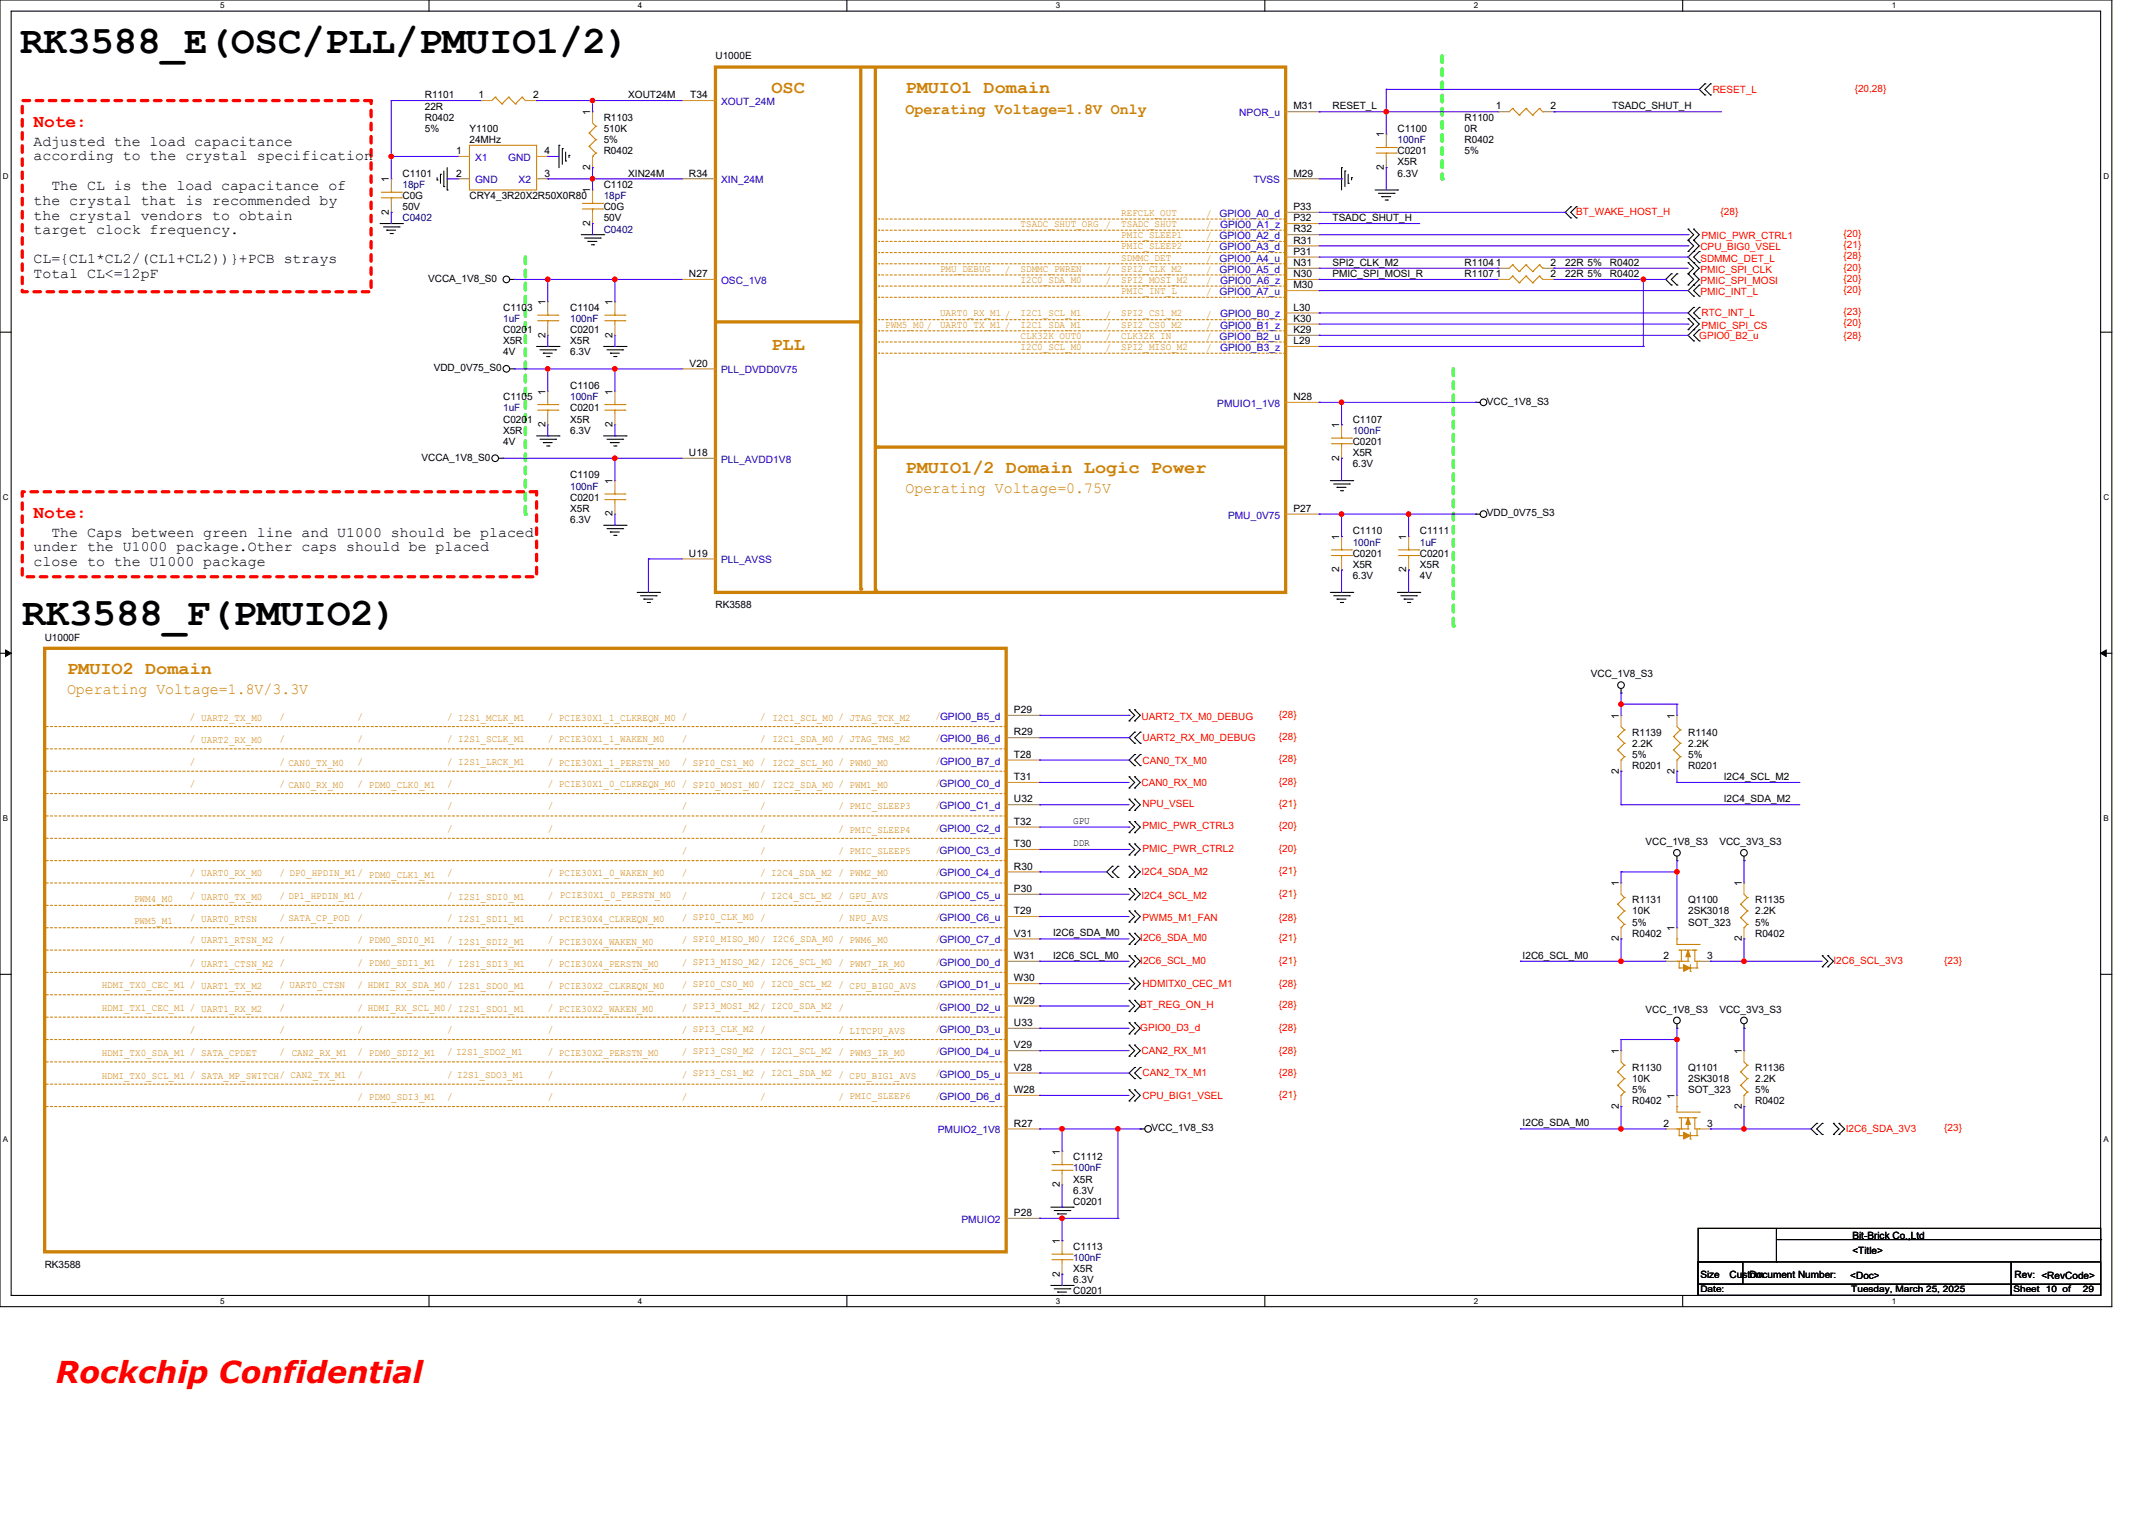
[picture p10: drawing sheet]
<svg xmlns="http://www.w3.org/2000/svg" width="297mm" height="210mm" viewBox="0 0 297 210" stroke-linecap="round" stroke-linejoin="round" font-family="sans-serif">
<defs><g id="words">
<g font-size="5.4">
<text x="2.8" y="7.3">RK3588_E(OSC/PLL/PMUIO1/2)</text>
<text x="3.1" y="86.6">RK3588_F(PMUIO2)</text>
</g>
<text font-size="4.2" fill="#f00" x="7.7" y="191.7">Rockchip Confidential</text>
<g font-size="2.5" fill="#f00">
<text x="4.6" y="17.6">Note:</text>
<text x="4.6" y="71.8">Note:</text>
</g>
<g font-size="2.5" fill="#cc8006">
<text x="106.9" y="12.9">OSC</text>
<text x="125.5" y="12.9">PMUIO1 Domain</text>
<text x="106.9" y="48.6">PLL</text>
<text x="125.5" y="65.6">PMUIO1/2 Domain Logic Power</text>
<text x="9.3" y="93.5">PMUIO2 Domain</text>
</g>
<g font-size="2.2" fill="#cc8006">
<text x="125.5" y="15.7">Operating Voltage=1.8V Only</text>
<text x="125.5" y="68.3">Operating Voltage=0.75V</text>
<text x="9.3" y="96.2">Operating Voltage=1.8V/3.3V</text>
</g>
<g font-size="2">
<text x="4.6" y="20.2">Adjusted the load capacitance</text>
<text x="4.6" y="22.2">according to the crystal specification</text>
<text x="4.6" y="28.4">the crystal that is recommended by</text>
<text x="7.1" y="26.4">The CL is the load capacitance of</text>
<text x="4.6" y="30.4">the crystal vendors to obtain</text>
<text x="4.6" y="32.4">target clock frequency.</text>
<text x="4.6" y="36.5">CL={CL1*CL2/(CL1+CL2))}+PCB strays</text>
<text x="4.6" y="38.5">Total CL&lt;=12pF</text>
<text x="4.6" y="76.4">under the U1000 package.Other caps should be placed</text>
<text x="7.1" y="74.4">The Caps between green line and U1000 should be placed</text>
<text x="4.6" y="78.5">close to the U1000 package</text>
</g>
<g font-size="1.4">
<text x="99.2" y="8.2">U1000E</text>
<text x="58.9" y="13.6">R1101</text>
<text x="58.9" y="15.2">22R</text>
<text x="58.9" y="16.7">R0402</text>
<text x="66.3" y="13.6">1</text>
<text x="73.9" y="13.6">2</text>
<text x="81.8" y="16" transform="rotate(-90 81.8 16)">1</text>
<text x="83.7" y="16.7">R1103</text>
<text x="87.1" y="13.6">XOUT24M</text>
<text x="95.6" y="13.6">T34</text>
<text x="179.3" y="15.2">M31</text>
<text x="184.7" y="15.1">RESET_L</text>
<text x="203" y="16.7">R1100</text>
<text x="207.3" y="15.2">1</text>
<text x="214.9" y="15.2">2</text>
<text x="223.4" y="15.1">TSADC_SHUT_H</text>
<text x="58.9" y="18.3">5%</text>
<text x="63.2" y="21.4">1</text>
<text x="65.1" y="18.3">Y1100</text>
<text x="65.1" y="19.8">24MHz</text>
<text x="75.4" y="21.4">4</text>
<text x="81.8" y="23.5" transform="rotate(-90 81.8 23.5)">2</text>
<text x="83.7" y="18.3">510K</text>
<text x="83.7" y="21.4">R0402</text>
<text x="83.7" y="19.8">5%</text>
<text x="191.8" y="23.5" transform="rotate(-90 191.8 23.5)">2</text>
<text x="191.8" y="19.1" transform="rotate(-90 191.8 19.1)">1</text>
<text x="193.7" y="18.3">C1100</text>
<text x="193.7" y="21.4">C0201</text>
<text x="193.7" y="22.9">X5R</text>
<text x="203" y="18.3">0R</text>
<text x="203" y="19.8">R0402</text>
<text x="203" y="21.4">5%</text>
<text x="53.9" y="29.7" transform="rotate(-90 53.9 29.7)">2</text>
<text x="53.9" y="25.2" transform="rotate(-90 53.9 25.2)">1</text>
<text x="55.8" y="24.5">C1101</text>
<text x="55.8" y="27.6">C0G</text>
<text x="55.8" y="29.1">50V</text>
<text x="63.2" y="24.5">2</text>
<text x="65.1" y="27.6">CRY4_3R20X2R50X0R80</text>
<text x="75.4" y="24.5">3</text>
<text x="81.8" y="26.8" transform="rotate(-90 81.8 26.8)">1</text>
<text x="83.7" y="26">C1102</text>
<text x="83.7" y="29.1">C0G</text>
<text x="87.1" y="24.5">XIN24M</text>
<text x="95.5" y="24.5">R34</text>
<text x="179.3" y="29.1">P33</text>
<text x="179.3" y="24.5">M29</text>
<text x="193.7" y="24.5">6.3V</text>
<text x="81.8" y="31.3" transform="rotate(-90 81.8 31.3)">2</text>
<text x="83.7" y="30.7">50V</text>
<text x="179.3" y="35.3">P31</text>
<text x="179.3" y="30.7">P32</text>
<text x="179.3" y="33.8">R31</text>
<text x="179.3" y="32.2">R32</text>
<text x="184.7" y="30.6">TSADC_SHUT_H</text>
<text x="59.3" y="39.1">VCCA_1V8_S0</text>
<text x="95.5" y="38.4">N27</text>
<text x="179.3" y="40">M30</text>
<text x="179.3" y="38.4">N30</text>
<text x="179.3" y="36.9">N31</text>
<text x="184.7" y="36.8">SPI2_CLK_M2</text>
<text x="184.7" y="38.4">PMIC_SPI_MOSI_R</text>
<text x="203" y="38.4">R1107</text>
<text x="203" y="36.9">R1104</text>
<text x="207.3" y="38.4">1</text>
<text x="207.3" y="36.9">1</text>
<text x="214.9" y="38.4">2</text>
<text x="214.9" y="36.9">2</text>
<text x="216.9" y="38.4">22R 5%</text>
<text x="216.9" y="36.9">22R 5%</text>
<text x="223.1" y="38.4">R0402</text>
<text x="223.1" y="36.9">R0402</text>
<text x="69.7" y="43.1">C1103</text>
<text x="69.7" y="46.2">C0201</text>
<text x="69.7" y="47.7">X5R</text>
<text x="75.6" y="46.8" transform="rotate(-90 75.6 46.8)">2</text>
<text x="75.6" y="42.3" transform="rotate(-90 75.6 42.3)">1</text>
<text x="79" y="43.1">C1104</text>
<text x="79" y="46.2">C0201</text>
<text x="79" y="47.7">X5R</text>
<text x="84.9" y="46.8" transform="rotate(-90 84.9 46.8)">2</text>
<text x="84.9" y="42.3" transform="rotate(-90 84.9 42.3)">1</text>
<text x="179.3" y="46.2">K29</text>
<text x="179.3" y="44.6">K30</text>
<text x="179.3" y="47.7">L29</text>
<text x="179.3" y="43.1">L30</text>
<text x="60.1" y="51.4">VDD_0V75_S0</text>
<text x="69.7" y="49.3">4V</text>
<text x="79" y="49.3">6.3V</text>
<text x="79" y="53.9">C1106</text>
<text x="95.6" y="50.8">V20</text>
<text x="69.7" y="55.5">C1105</text>
<text x="69.7" y="58.6">C0201</text>
<text x="75.6" y="59.2" transform="rotate(-90 75.6 59.2)">2</text>
<text x="75.6" y="54.7" transform="rotate(-90 75.6 54.7)">1</text>
<text x="79" y="57">C0201</text>
<text x="79" y="58.6">X5R</text>
<text x="84.9" y="59.2" transform="rotate(-90 84.9 59.2)">2</text>
<text x="84.9" y="54.7" transform="rotate(-90 84.9 54.7)">1</text>
<text x="179.3" y="55.5">N28</text>
<text x="185.6" y="59.3" transform="rotate(-90 185.6 59.3)">1</text>
<text x="187.5" y="58.6">C1107</text>
<text x="206.1" y="56.1">VCC_1V8_S3</text>
<text x="58.4" y="63.8">VCCA_1V8_S0</text>
<text x="69.7" y="60.1">X5R</text>
<text x="69.7" y="61.7">4V</text>
<text x="79" y="60.1">6.3V</text>
<text x="95.5" y="63.2">U18</text>
<text x="185.6" y="63.8" transform="rotate(-90 185.6 63.8)">2</text>
<text x="187.5" y="61.7">C0201</text>
<text x="187.5" y="63.2">X5R</text>
<text x="187.5" y="64.8">6.3V</text>
<text x="79" y="66.3">C1109</text>
<text x="79" y="69.4">C0201</text>
<text x="79" y="71">X5R</text>
<text x="84.9" y="71.6" transform="rotate(-90 84.9 71.6)">2</text>
<text x="84.9" y="67.1" transform="rotate(-90 84.9 67.1)">1</text>
<text x="179.3" y="71">P27</text>
<text x="206.1" y="71.6">VDD_0V75_S3</text>
<text x="79" y="72.5">6.3V</text>
<text x="95.5" y="77.2">U19</text>
<text x="185.6" y="74.8" transform="rotate(-90 185.6 74.8)">1</text>
<text x="187.5" y="74.1">C1110</text>
<text x="187.5" y="77.2">C0201</text>
<text x="194.9" y="74.8" transform="rotate(-90 194.9 74.8)">1</text>
<text x="196.8" y="74.1">C1111</text>
<text x="196.8" y="77.2">C0201</text>
<text x="185.6" y="79.3" transform="rotate(-90 185.6 79.3)">2</text>
<text x="187.5" y="78.7">X5R</text>
<text x="187.5" y="80.3">6.3V</text>
<text x="194.9" y="79.3" transform="rotate(-90 194.9 79.3)">2</text>
<text x="196.8" y="78.7">X5R</text>
<text x="196.8" y="80.3">4V</text>
<text x="6.2" y="88.8">U1000F</text>
<text x="99.2" y="84.3">RK3588</text>
<text x="220.5" y="93.9">VCC_1V8_S3</text>
<text x="140.5" y="98.8">P29</text>
<text x="140.5" y="101.9">R29</text>
<text x="224.3" y="99.6" transform="rotate(-90 224.3 99.6)">1</text>
<text x="226.2" y="102">R1139</text>
<text x="232.1" y="99.6" transform="rotate(-90 232.1 99.6)">1</text>
<text x="234" y="102">R1140</text>
<text x="140.5" y="105">T28</text>
<text x="224.3" y="107.2" transform="rotate(-90 224.3 107.2)">2</text>
<text x="226.2" y="103.5">2.2K</text>
<text x="226.2" y="106.6">R0201</text>
<text x="226.2" y="105">5%</text>
<text x="232.1" y="107.2" transform="rotate(-90 232.1 107.2)">2</text>
<text x="234" y="103.5">2.2K</text>
<text x="234" y="106.6">R0201</text>
<text x="234" y="105">5%</text>
<text x="140.5" y="108.1">T31</text>
<text x="140.5" y="111.2">U32</text>
<text x="238.9" y="108.1">I2C4_SCL_M2</text>
<text x="238.9" y="111.2">I2C4_SDA_M2</text>
<text x="140.5" y="117.4">T30</text>
<text x="140.5" y="114.3">T32</text>
<text x="148.7" y="114.2">GPU</text>
<text x="148.7" y="117.3">DDR</text>
<text x="228.1" y="117.1">VCC_1V8_S3</text>
<text x="238.3" y="117.1">VCC_3V3_S3</text>
<text x="140.5" y="123.6">P30</text>
<text x="140.5" y="120.5">R30</text>
<text x="224.3" y="122.9" transform="rotate(-90 224.3 122.9)">1</text>
<text x="226.2" y="125.2">R1131</text>
<text x="234" y="125.2">Q1100</text>
<text x="241.4" y="122.9" transform="rotate(-90 241.4 122.9)">1</text>
<text x="243.3" y="125.2">R1135</text>
<text x="140.5" y="126.7">T29</text>
<text x="140.5" y="129.8">V31</text>
<text x="145.9" y="129.8">I2C6_SDA_M0</text>
<text x="224.3" y="130.5" transform="rotate(-90 224.3 130.5)">2</text>
<text x="226.2" y="126.7">10K</text>
<text x="226.2" y="129.8">R0402</text>
<text x="226.2" y="128.3">5%</text>
<text x="232.1" y="129.1" transform="rotate(-90 232.1 129.1)">1</text>
<text x="234" y="126.7">2SK3018</text>
<text x="234" y="128.3">SOT_323</text>
<text x="241.4" y="130.5" transform="rotate(-90 241.4 130.5)">2</text>
<text x="243.3" y="126.7">2.2K</text>
<text x="243.3" y="129.8">R0402</text>
<text x="243.3" y="128.3">5%</text>
<text x="140.5" y="136">W30</text>
<text x="140.5" y="132.9">W31</text>
<text x="145.9" y="132.9">I2C6_SCL_M0</text>
<text x="211" y="132.9">I2C6_SCL_M0</text>
<text x="230.6" y="132.9">2</text>
<text x="236.6" y="132.9">3</text>
<text x="140.5" y="142.2">U33</text>
<text x="140.5" y="139.1">W29</text>
<text x="228.1" y="140.4">VCC_1V8_S3</text>
<text x="238.3" y="140.4">VCC_3V3_S3</text>
<text x="140.5" y="148.4">V28</text>
<text x="140.5" y="145.3">V29</text>
<text x="224.3" y="146.1" transform="rotate(-90 224.3 146.1)">1</text>
<text x="226.2" y="148.4">R1130</text>
<text x="226.2" y="150">10K</text>
<text x="234" y="148.4">Q1101</text>
<text x="234" y="150">2SK3018</text>
<text x="241.4" y="146.1" transform="rotate(-90 241.4 146.1)">1</text>
<text x="243.3" y="148.4">R1136</text>
<text x="243.3" y="150">2.2K</text>
<text x="140.5" y="151.5">W28</text>
<text x="224.3" y="153.7" transform="rotate(-90 224.3 153.7)">2</text>
<text x="226.2" y="153.1">R0402</text>
<text x="226.2" y="151.5">5%</text>
<text x="232.1" y="152.3" transform="rotate(-90 232.1 152.3)">1</text>
<text x="234" y="151.5">SOT_323</text>
<text x="241.4" y="153.7" transform="rotate(-90 241.4 153.7)">2</text>
<text x="243.3" y="153.1">R0402</text>
<text x="243.3" y="151.5">5%</text>
<text x="140.5" y="156.2">R27</text>
<text x="146.9" y="160.1" transform="rotate(-90 146.9 160.1)">1</text>
<text x="148.7" y="160.8">C1112</text>
<text x="159.6" y="156.8">VCC_1V8_S3</text>
<text x="211" y="156.1">I2C6_SDA_M0</text>
<text x="230.6" y="156.2">2</text>
<text x="236.6" y="156.2">3</text>
<text x="146.9" y="164.5" transform="rotate(-90 146.9 164.5)">2</text>
<text x="148.7" y="167">C0201</text>
<text x="148.7" y="163.9">X5R</text>
<text x="148.7" y="165.5">6.3V</text>
<text x="140.5" y="168.6">P28</text>
<text x="146.9" y="172.4" transform="rotate(-90 146.9 172.4)">1</text>
<text x="148.7" y="173.2">C1113</text>
<text x="256.7" y="171.7">Bit-Brick Co.,Ltd</text>
<text x="256.7" y="173.9">&lt;Title&gt;</text>
<text x="6.2" y="175.7">RK3588</text>
<text x="146.9" y="176.9" transform="rotate(-90 146.9 176.9)">2</text>
<text x="148.7" y="179.4">C0201</text>
<text x="148.7" y="176.3">X5R</text>
<text x="148.7" y="177.9">6.3V</text>
<text x="235.7" y="177.1">Size</text>
<text x="239.7" y="177.1">Custom</text>
<text x="242.5" y="177.1">Document Number:</text>
<text x="256.4" y="177.3">&lt;Doc&gt;</text>
<text x="279.2" y="177.1">Rev: &lt;RevCode&gt;</text>
</g>
<g font-size="1.4" fill="#00c">
<text x="99.9" y="14.6">XOUT_24M</text>
<text x="171.7" y="16.1">NPOR_u</text>
<text x="65.8" y="22.3">X1</text>
<text x="70.4" y="22.3">GND</text>
<text x="65.8" y="25.4">GND</text>
<text x="71.9" y="25.4">X2</text>
<text x="99.9" y="25.4">XIN_24M</text>
<text x="173.7" y="25.4">TVSS</text>
<text x="169" y="30.1">GPIO0_A0_d</text>
<text x="169" y="34.7">GPIO0_A3_d</text>
<text x="169" y="33.2">GPIO0_A2_d</text>
<text x="169.1" y="31.6">GPIO0_A1_z</text>
<text x="99.9" y="39.4">OSC_1V8</text>
<text x="169" y="40.9">GPIO0_A7_u</text>
<text x="169" y="37.8">GPIO0_A5_d</text>
<text x="169" y="36.3">GPIO0_A4_u</text>
<text x="169.1" y="39.4">GPIO0_A6_z</text>
<text x="169" y="47.1">GPIO0_B2_u</text>
<text x="169.1" y="45.6">GPIO0_B1_z</text>
<text x="169.1" y="44">GPIO0_B0_z</text>
<text x="99.9" y="51.8">PLL_DVDD0V75</text>
<text x="169.1" y="48.7">GPIO0_B3_z</text>
<text x="168.7" y="56.4">PMUIO1_1V8</text>
<text x="99.9" y="64.1">PLL_AVDD1V8</text>
<text x="170.2" y="71.9">PMU_0V75</text>
<text x="99.9" y="78.1">PLL_AVSS</text>
<text x="130" y="157.1">PMUIO2_1V8</text>
<text x="133.3" y="169.5">PMUIO2</text>
</g>
<g font-size="1.4" fill="#f00">
<text x="237.4" y="12.9">RESET_L</text>
<text x="257" y="12.7">{20,28}</text>
<text x="218.5" y="29.7">BT_WAKE_HOST_H</text>
<text x="238.5" y="29.7">{28}</text>
<text x="235.7" y="34.7">CPU_BIG0_VSEL</text>
<text x="235.8" y="33.2">PMIC_PWR_CTRL1</text>
<text x="255.5" y="34.4">{21}</text>
<text x="255.5" y="32.9">{20}</text>
<text x="255.5" y="36">{28}</text>
<text x="235.7" y="40.9">PMIC_INT_L</text>
<text x="235.7" y="37.8">PMIC_SPI_CLK</text>
<text x="235.7" y="39.4">PMIC_SPI_MOSI</text>
<text x="235.7" y="36.3">SDMMC_DET_L</text>
<text x="255.5" y="40.6">{20}</text>
<text x="255.5" y="37.5">{20}</text>
<text x="255.5" y="39.1">{20}</text>
<text x="235.5" y="46.9">GPIO0_B2_u</text>
<text x="235.8" y="43.9">RTC_INT_L</text>
<text x="235.8" y="45.6">PMIC_SPI_CS</text>
<text x="255.5" y="43.7">{23}</text>
<text x="255.5" y="45.2">{20}</text>
<text x="255.5" y="46.9">{28}</text>
<text x="158.2" y="99.8">UART2_TX_M0_DEBUG</text>
<text x="177.3" y="99.5">{28}</text>
<text x="158.4" y="102.7">UART2_RX_M0_DEBUG</text>
<text x="158.4" y="105.8">CAN0_TX_M0</text>
<text x="177.3" y="102.6">{28}</text>
<text x="177.3" y="105.7">{28}</text>
<text x="158.2" y="108.9">CAN0_RX_M0</text>
<text x="158.4" y="111.9">NPU_VSEL</text>
<text x="177.3" y="111.9">{21}</text>
<text x="177.3" y="108.8">{28}</text>
<text x="158.4" y="118.1">PMIC_PWR_CTRL2</text>
<text x="158.4" y="115">PMIC_PWR_CTRL3</text>
<text x="177.3" y="118.1">{20}</text>
<text x="177.3" y="115">{20}</text>
<text x="158.2" y="124.6">I2C4_SCL_M2</text>
<text x="158.2" y="121.3">I2C4_SDA_M2</text>
<text x="177.3" y="124.3">{21}</text>
<text x="177.3" y="121.2">{21}</text>
<text x="158" y="130.5">I2C6_SDA_M0</text>
<text x="158.4" y="127.7">PWM5_M1_FAN</text>
<text x="177.3" y="130.5">{21}</text>
<text x="177.3" y="127.7">{28}</text>
<text x="158" y="133.6">I2C6_SCL_M0</text>
<text x="158.4" y="136.8">HDMITX0_CEC_M1</text>
<text x="177.3" y="133.6">{21}</text>
<text x="177.3" y="136.8">{28}</text>
<text x="254.1" y="133.6">I2C6_SCL_3V3</text>
<text x="269.4" y="133.6">{23}</text>
<text x="158" y="139.8">BT_REG_ON_H</text>
<text x="158" y="142.9">GPIO0_D3_d</text>
<text x="177.3" y="139.8">{28}</text>
<text x="177.3" y="142.9">{28}</text>
<text x="158.2" y="146.1">CAN2_RX_M1</text>
<text x="158.4" y="149.2">CAN2_TX_M1</text>
<text x="177.3" y="149.2">{28}</text>
<text x="177.3" y="146.1">{28}</text>
<text x="158.4" y="152.3">CPU_BIG1_VSEL</text>
<text x="177.3" y="152.2">{21}</text>
<text x="255.8" y="157">I2C6_SDA_3V3</text>
<text x="269.4" y="156.8">{23}</text>
</g>
<g font-size="1.4" fill="#000080">
<text x="193.7" y="19.8">100nF</text>
<text x="55.8" y="26">18pF</text>
<text x="83.7" y="27.6">18pF</text>
<text x="55.8" y="30.7">C0402</text>
<text x="83.7" y="32.2">C0402</text>
<text x="69.7" y="44.6">1uF</text>
<text x="79" y="44.6">100nF</text>
<text x="69.7" y="57">1uF</text>
<text x="79" y="55.5">100nF</text>
<text x="187.5" y="60.1">100nF</text>
<text x="79" y="67.9">100nF</text>
<text x="187.5" y="75.6">100nF</text>
<text x="196.8" y="75.6">1uF</text>
<text x="148.7" y="162.4">100nF</text>
<text x="148.7" y="174.8">100nF</text>
</g>
<g font-size="1.4" fill="#cc8006">
<text x="155.4" y="29.9">REFCLK_OUT</text>
<text x="141.4" y="31.5">TSADC_SHUT_ORG /</text>
<text x="155.4" y="33">PMIC_SLEEP1</text>
<text x="155.4" y="31.5">TSADC_SHUT</text>
<text x="155.4" y="34.6">PMIC_SLEEP2</text>
<text x="167.2" y="33.2">/</text>
<text x="167.2" y="30.1">/</text>
<text x="167.2" y="31.6">/</text>
<text x="167.2" y="34.7">/</text>
<text x="130.3" y="37.7">PMU_DEBUG</text>
<text x="139.3" y="37.8">/</text>
<text x="141.4" y="39.2">I2C0_SDA_M0</text>
<text x="141.4" y="37.7">SDMMC_PWREN</text>
<text x="153.2" y="39.4">/</text>
<text x="153.2" y="37.8">/</text>
<text x="155.4" y="40.8">PMIC_INT_L</text>
<text x="155.4" y="39.2">SPI2_MOSI_M2</text>
<text x="155.4" y="37.7">SPI2_CLK_M2</text>
<text x="155.4" y="36.1">SDMMC_DET</text>
<text x="167.2" y="39.4">/</text>
<text x="167.2" y="37.8">/</text>
<text x="167.2" y="36.3">/</text>
<text x="167.2" y="40.9">/</text>
<text x="122.7" y="45.4">PWM5_M0 /</text>
<text x="130.3" y="43.9">UART0_RX_M1 /</text>
<text x="130.3" y="45.4">UART0_TX_M1 /</text>
<text x="141.4" y="45.4">I2C1_SDA_M1</text>
<text x="141.4" y="43.9">I2C1_SCL_M1</text>
<text x="141.4" y="47">CLK32K_OUT0</text>
<text x="153.2" y="45.6">/</text>
<text x="153.2" y="44">/</text>
<text x="153.2" y="47.1">/</text>
<text x="155.4" y="43.9">SPI2_CS1_M2</text>
<text x="155.4" y="45.4">SPI2_CS0_M2</text>
<text x="155.4" y="47">CLK32K_IN</text>
<text x="167.2" y="45.6">/</text>
<text x="167.2" y="47.1">/</text>
<text x="167.2" y="44">/</text>
<text x="141.4" y="48.5">I2C0_SCL_M0</text>
<text x="153.2" y="48.7">/</text>
<text x="155.4" y="48.5">SPI2_MISO_M2</text>
<text x="167.2" y="48.7">/</text>
<text x="26.3" y="99.8">/ UART2_TX_M0</text>
<text x="38.7" y="99.8">/</text>
<text x="49.6" y="99.8">/</text>
<text x="62" y="99.8">/ I2S1_MCLK_M1</text>
<text x="75.9" y="99.8">/ PCIE30X1_1_CLKREQN_M0 /</text>
<text x="105.3" y="99.8">/ I2C1_SCL_M0 / JTAG_TCK_M2</text>
<text x="129.7" y="99.6">/GPIO0_B5_d</text>
<text x="26.3" y="106">/</text>
<text x="26.3" y="102.9">/ UART2_RX_M0</text>
<text x="38.7" y="102.9">/</text>
<text x="38.7" y="106">/ CAN0_TX_M0</text>
<text x="49.6" y="102.9">/</text>
<text x="49.6" y="106">/</text>
<text x="62" y="106">/ I2S1_LRCK_M1</text>
<text x="62" y="102.9">/ I2S1_SCLK_M1</text>
<text x="75.9" y="102.9">/ PCIE30X1_1_WAKEN_M0</text>
<text x="75.9" y="106">/ PCIE30X1_1_PERSTN_M0</text>
<text x="94.5" y="106">/ SPI0_CS1_M0 / I2C2_SCL_M0 / PWM0_M0</text>
<text x="94.5" y="102.9">/</text>
<text x="105.3" y="102.9">/ I2C1_SDA_M0 / JTAG_TMS_M2</text>
<text x="129.7" y="102.7">/GPIO0_B6_d</text>
<text x="129.7" y="105.8">/GPIO0_B7_d</text>
<text x="26.3" y="109.1">/</text>
<text x="38.7" y="109.1">/ CAN0_RX_M0</text>
<text x="49.6" y="109.1">/ PDM0_CLK0_M1</text>
<text x="62" y="109.1">/</text>
<text x="62" y="112.2">/</text>
<text x="75.9" y="109.1">/ PCIE30X1_0_CLKREQN_M0 / SPI0_MOSI_M0/ I2C2_SDA_M0 / PWM1_M0</text>
<text x="75.9" y="112.2">/</text>
<text x="94.5" y="112.2">/</text>
<text x="105.3" y="112.2">/</text>
<text x="116.2" y="112.2">/ PMIC_SLEEP3</text>
<text x="129.7" y="108.9">/GPIO0_C0_d</text>
<text x="129.7" y="112">/GPIO0_C1_d</text>
<text x="62" y="115.3">/</text>
<text x="75.9" y="115.3">/</text>
<text x="94.5" y="118.4">/</text>
<text x="94.5" y="115.3">/</text>
<text x="105.3" y="118.4">/</text>
<text x="105.3" y="115.3">/</text>
<text x="116.2" y="115.3">/ PMIC_SLEEP4</text>
<text x="116.2" y="118.4">/ PMIC_SLEEP5</text>
<text x="129.7" y="115.1">/GPIO0_C2_d</text>
<text x="129.7" y="118.2">/GPIO0_C3_d</text>
<text x="18.6" y="125.1">PWM4_M0</text>
<text x="26.3" y="121.5">/ UART0_RX_M0</text>
<text x="26.3" y="124.6">/ UART0_TX_M0</text>
<text x="38.7" y="124.6">/ DP1_HPDIN_M1 /</text>
<text x="38.7" y="121.5">/ DP0_HPDIN_M1/ PDM0_CLK1_M1</text>
<text x="62" y="124.6">/ I2S1_SDI0_M1</text>
<text x="62" y="121.5">/</text>
<text x="75.9" y="124.6">/ PCIE30X1_0_PERSTN_M0</text>
<text x="75.9" y="121.5">/ PCIE30X1_0_WAKEN_M0</text>
<text x="94.5" y="121.5">/</text>
<text x="94.5" y="124.6">/</text>
<text x="105.3" y="124.6">/ I2C4_SCL_M2 / GPU_AVS</text>
<text x="105.3" y="121.5">/ I2C4_SDA_M2 / PWM2_M0</text>
<text x="129.7" y="124.4">/GPIO0_C5_u</text>
<text x="129.7" y="121.3">/GPIO0_C4_d</text>
<text x="18.6" y="128.1">PWM5_M1</text>
<text x="26.3" y="127.7">/ UART0_RTSN</text>
<text x="26.3" y="130.8">/ UART1_RTSN_M2 /</text>
<text x="38.7" y="127.7">/ SATA_CP_POD</text>
<text x="49.6" y="130.8">/ PDM0_SDI0_M1</text>
<text x="49.6" y="127.7">/</text>
<text x="62" y="130.8">/ I2S1_SDI2_M1</text>
<text x="62" y="127.7">/ I2S1_SDI1_M1</text>
<text x="75.9" y="130.8">/ PCIE30X4_WAKEN_M0</text>
<text x="75.9" y="127.7">/ PCIE30X4_CLKREQN_M0</text>
<text x="94.5" y="130.8">/ SPI0_MISO_M0/ I2C6_SDA_M0 / PWM6_M0</text>
<text x="94.5" y="127.7">/ SPI0_CLK_M0 /</text>
<text x="116.2" y="127.7">/ NPU_AVS</text>
<text x="129.7" y="127.5">/GPIO0_C6_u</text>
<text x="129.7" y="130.6">/GPIO0_C7_d</text>
<text x="14.1" y="137">HDMI_TX0_CEC_M1 / UART1_TX_M2</text>
<text x="26.3" y="133.9">/ UART1_CTSN_M2 /</text>
<text x="38.7" y="137">/ UART0_CTSN</text>
<text x="49.6" y="137">/ HDMI_RX_SDA_M0/ I2S1_SDO0_M1</text>
<text x="49.6" y="133.9">/ PDM0_SDI1_M1</text>
<text x="62" y="133.9">/ I2S1_SDI3_M1</text>
<text x="75.9" y="137">/ PCIE30X2_CLKREQN_M0</text>
<text x="75.9" y="133.9">/ PCIE30X4_PERSTN_M0</text>
<text x="94.5" y="137">/ SPI0_CS0_M0 / I2C0_SCL_M2 / CPU_BIG0_AVS</text>
<text x="94.5" y="133.9">/ SPI3_MISO_M2/ I2C6_SCL_M0 / PWM7_IR_M0</text>
<text x="129.7" y="133.7">/GPIO0_D0_d</text>
<text x="129.7" y="136.8">/GPIO0_D1_u</text>
<text x="14.1" y="140.1">HDMI_TX1_CEC_M1 / UART1_RX_M2</text>
<text x="26.3" y="143.2">/</text>
<text x="38.7" y="143.2">/</text>
<text x="38.7" y="140.1">/</text>
<text x="49.6" y="143.2">/</text>
<text x="49.6" y="140.1">/ HDMI_RX_SCL_M0/ I2S1_SDO1_M1</text>
<text x="62" y="143.2">/</text>
<text x="75.9" y="143.2">/</text>
<text x="75.9" y="140.1">/ PCIE30X2_WAKEN_M0</text>
<text x="94.5" y="143.2">/ SPI3_CLK_M2 /</text>
<text x="94.5" y="140.1">/ SPI3_MOSI_M2/ I2C0_SDA_M2 /</text>
<text x="116.2" y="143.2">/ LITCPU_AVS</text>
<text x="129.7" y="139.9">/GPIO0_D2_u</text>
<text x="129.7" y="143">/GPIO0_D3_u</text>
<text x="14.1" y="146.4">HDMI_TX0_SDA_M1 / SATA_CPDET</text>
<text x="14.1" y="149.5">HDMI_TX0_SCL_M1 / SATA_MP_SWITCH/ CAN2_TX_M1</text>
<text x="38.7" y="146.3">/ CAN2_RX_M1</text>
<text x="49.6" y="149.4">/</text>
<text x="49.6" y="146.3">/ PDM0_SDI2_M1</text>
<text x="62" y="149.4">/ I2S1_SDO3_M1</text>
<text x="62" y="146.3">/ I2S1_SDO2_M1</text>
<text x="75.9" y="149.4">/</text>
<text x="75.9" y="146.3">/ PCIE30X2_PERSTN_M0</text>
<text x="94.5" y="149.4">/ SPI3_CS1_M2 / I2C1_SDA_M2 / CPU_BIG1_AVS</text>
<text x="94.5" y="146.3">/ SPI3_CS0_M2 / I2C1_SCL_M2 / PWM3_IR_M0</text>
<text x="129.7" y="146.1">/GPIO0_D4_u</text>
<text x="129.7" y="149.2">/GPIO0_D5_u</text>
<text x="49.6" y="152.5">/ PDM0_SDI3_M1</text>
<text x="62" y="152.5">/</text>
<text x="75.9" y="152.5">/</text>
<text x="94.5" y="152.5">/</text>
<text x="105.3" y="152.5">/</text>
<text x="116.2" y="152.5">/ PMIC_SLEEP6</text>
<text x="129.7" y="152.3">/GPIO0_D6_d</text>
</g>
<g font-size="1.2">
<text x="235.7" y="179.1">Date:</text>
<text x="256.6" y="179.1">Tuesday, March 25, 2025</text>
<text x="279" y="179.1">Sheet</text>
<text x="283.5" y="179.1">10 of</text>
<text x="288.7" y="179.1">29</text>
</g>
<g font-size="1.1">
<text x="30.5" y="1.1">5</text>
<text x="88.4" y="1.1">4</text>
<text x="146.3" y="1.1">3</text>
<text x="204.3" y="1.1">2</text>
<text x="262.2" y="1.1">1</text>
<text x=".4" y="24.8">D</text>
<text x="291.5" y="24.8">D</text>
<text x=".4" y="69.3">C</text>
<text x="291.5" y="69.3">C</text>
<text x=".4" y="113.8">B</text>
<text x="291.5" y="113.8">B</text>
<text x=".4" y="158.3">A</text>
<text x="291.5" y="158.3">A</text>
<text x="30.5" y="180.7">5</text>
<text x="88.4" y="180.7">4</text>
<text x="146.3" y="180.7">3</text>
<text x="204.3" y="180.7">2</text>
<text x="262.2" y="180.7">1</text>
</g>
</g></defs>
<path d="M0 0h292.7v181.1h-292.7zM1.5 1.5h289.6v178.1h-289.6z" fill="none" stroke="#000" stroke-width=".15"/>
<g fill="#fff">
<path d="M30.5 .2h.6v1.2h-.6z"/>
<path d="M30.5 179.7h.6v1.3h-.6z"/>
</g>
<path d="M59.5 0v1.5M59.5 179.6v1.5" fill="none" stroke="#000" stroke-width=".15"/>
<g fill="#fff">
<path d="M88.4 .2h.6v1.2h-.6z"/>
<path d="M88.4 179.7h.6v1.3h-.6z"/>
</g>
<path d="M117.4 0v1.5M117.4 179.6v1.5" fill="none" stroke="#000" stroke-width=".15"/>
<g fill="#fff">
<path d="M146.3 .2h.6v1.2h-.6z"/>
<path d="M146.3 179.7h.6v1.3h-.6z"/>
</g>
<path d="M175.3 0v1.5M175.3 179.6v1.5" fill="none" stroke="#000" stroke-width=".15"/>
<g fill="#fff">
<path d="M204.2 .2h.7v1.2h-.7z"/>
<path d="M204.2 179.7h.7v1.3h-.7z"/>
</g>
<path d="M233.2 0v1.5M233.2 179.6v1.5" fill="none" stroke="#000" stroke-width=".15"/>
<g fill="#fff">
<path d="M262.2 .2h.6v1.2h-.6z"/>
<path d="M262.2 179.7h.6v1.3h-.6z"/>
<path d="M.4 23.8h.8v1.2h-.8z"/>
<path d="M291.5 23.8h.8v1.2h-.8z"/>
<path d="M.4 68.3h.8v1.2h-.8z"/>
<path d="M291.5 68.3h.8v1.2h-.8z"/>
</g>
<path d="M0 46h1.5M291.1 46h1.6" fill="none" stroke="#000" stroke-width=".15"/>
<g fill="#fff">
<path d="M.4 112.8h.7v1.2h-.7z"/>
<path d="M291.5 112.8h.7v1.2h-.7z"/>
</g>
<path d="M0 90.6h1.5M291.1 90.6h1.6" fill="none" stroke="#000" stroke-width=".15"/>
<path d="M.8 90.1l.7 .5-.7 .4zM291.1 90.6l.8-.5v.9z" fill="#000" stroke="#000" stroke-width=".14"/>
<g fill="#fff">
<path d="M.4 157.3h.7v1.2h-.7z"/>
<path d="M291.5 157.3h.7v1.2h-.7z"/>
</g>
<path d="M0 135.1h1.5M291.1 135.1h1.6" fill="none" stroke="#000" stroke-width=".15"/>
<path d="M3.1 13.9h48.3v26.5h-48.3z" fill="none" stroke="#f00" stroke-width=".46" stroke-dasharray=".9 .9"/>
<path d="M72.8 35.6v35.7" fill="none" stroke="#0f0" stroke-width=".46" stroke-dasharray=".9 .9"/>
<circle cx="72.8" cy="71.3" r=".23" fill="#0f0" stroke-dasharray=".9 .9"/>
<path d="M201.4 51.1v35.7" fill="none" stroke="#0f0" stroke-width=".46" stroke-dasharray=".9 .9"/>
<circle cx="201.4" cy="86.8" r=".23" fill="#0f0" stroke-dasharray=".9 .9"/>
<path d="M199.9 7.7v17.1" fill="none" stroke="#0f0" stroke-width=".46" stroke-dasharray=".9 .9"/>
<circle cx="199.9" cy="24.8" r=".23" fill="#0f0" stroke-dasharray=".9 .9"/>
<path d="M3.1 68.2h71.3v11.7h-71.3z" fill="none" stroke="#f00" stroke-width=".46" stroke-dasharray=".9 .9"/>
<g fill="none" stroke="#000" stroke-width=".15">
<path d="M236.3 11.6h.1M236.3 13.2h.1M236.3 11.6l-.8 .8 .8 .8M237.1 13.2h.1M237.1 11.6h.1M237.1 11.6l-.8 .8 .8 .8M52.7 31h3.1M53.1 31.5h2.2M53.6 31.9h.1M53.6 31.9h1.2M54.1 32.4h.3M54.4 32.4h.1"/>
<path d="M55.3 31.5h.1M55.8 31h.1M60.6 24.9h.1M60.6 24.6v.3M61 24.2h.1M61 24.2v1.2M61.5 25.9h.1M61.5 23.7v2.2M62 26.3h.1M62 23.2v3.1M70.6 38.7h.7M71.3 38.7h.1"/>
<path d="M77.5 20.1h.1M77.5 20.1v3.1M77.9 20.6h.1M77.9 20.6v2.2M78.4 22.3h.1M78.4 21.1v1.2M78.9 21.5h.1M78.9 21.5v.3M80.6 32.5h3.1M81 33h2.2M81.5 33.5h.1M81.5 33.5h1.2"/>
<path d="M82 33.9h.3M82.3 33.9h.1M83.2 33h.1M83.7 32.5h.1M185.9 23.2h.1M185.9 23.2v3.1M186.4 23.7h.1M186.4 23.7v2.2M186.8 25.4h.1M186.8 24.2v1.2M187.3 24.6h.1M187.3 24.6v.3"/>
<path d="M190.6 26.3h3.1M191 26.8h2.2M191.5 27.3h.1M191.5 27.3h1.2M192 27.7h.3M192.3 27.7h.1M193.2 26.8h.1M193.7 26.3h.1M217.7 28.7h.1M217.7 30.2h.1M217.7 28.7l-.8 .7 .8 .8M218.5 30.2h.1"/>
<path d="M218.5 28.7h.1M218.5 28.7l-.8 .7 .8 .8M231.6 38h.1M231.6 39.5h.1M231.6 38l-.7 .7 .7 .8M232.4 39.5h.1M232.4 38h.1M232.4 38l-.8 .7 .8 .8M234 38h.1M234 36.4h.1M234 39.5h.1M234 34.9h.1"/>
<path d="M234 33.3h.1M234 31.8h.1M234 36.4l.7 .8-.7 .8M234 38l.7 .7-.7 .8M234 33.3l.7 .8-.7 .8M234 31.8l.7 .7-.7 .8M234.7 39.5h.1M234.7 38h.1M234.7 36.4h.1M234.7 34.9h.1M234.7 33.3h.1M234.7 31.8h.1"/>
<path d="M234.7 39.5l-.7 .8 .7 .8M234.7 34.9l-.7 .7 1.5 1.6-.8 .8M234.7 38l.8 .7-.8 .8M234.7 33.3l.8 .8-.8 .8M234.7 31.8l.8 .7-.8 .8M235.5 39.5h.1M235.5 36.4h.1M235.5 34.9h.1M235.5 39.5l-.8 .8 .8 .8M235.5 34.9l-.8 .7 .8 .8M70.6 51.1h.7M71.3 51.1h.1"/>
<path d="M74.4 48h3.1M74.8 48.5h2.2M75.3 49h.1M75.3 49h1.2M75.8 49.4h.3M76.1 49.4h.1M77 48.5h.1M77.5 48h.1M83.7 48h3.1M84.1 48.5h2.2M84.6 49h.1M84.6 49h1.2"/>
<path d="M85.1 49.4h.3M85.4 49.4h.1M86.3 48.5h.1M86.8 48h.1M204.5 55.8h.1M204.5 55.8h.6M234 45.7h.1M234 44.2h.1M234 44.2l.7 .7-.7 .8M234.7 42.6h.1M234.7 44.2h.1M234.7 41.1h.1"/>
<path d="M234.7 45.7h.1M234.7 47.3h.1M234.7 42.6l-.7 .8 1.5 1.5-.8 .8M234.7 45.7l-.7 .8 .7 .8M235.5 44.2h.1M235.5 42.6h.1M235.5 41.1h.1M235.5 47.3h.1M235.5 45.7h.1M235.5 42.6l-.8 .8 .8 .8M235.5 45.7l-.8 .8 .8 .8M69.1 63.5h.6"/>
<path d="M69.7 63.5h.1M74.4 60.4h3.1M74.8 60.9h2.2M75.3 61.4h.1M75.3 61.4h1.2M75.8 61.8h.3M76.1 61.8h.1M77 60.9h.1M77.5 60.4h.1M83.7 60.4h3.1M83.7 72.8h3.1M84.1 60.9h2.2"/>
<path d="M84.1 73.3h2.2M84.6 61.4h.1M84.6 73.7h.1M84.6 61.4h1.2M84.6 73.7h1.2M85.1 61.8h.3M85.1 74.2h.3M85.4 61.8h.1M85.4 74.2h.1M86.3 60.9h.1M86.3 73.3h.1M86.8 60.4h.1"/>
<path d="M86.8 72.8h.1M184.4 66.6h3.1M184.8 67.1h2.2M185.3 67.6h.1M185.3 67.6h1.2M185.8 68h.3M186.1 68h.1M187 67.1h.1M187.5 66.6h.1M204.5 71.3h.1M204.5 71.3h.6M88.3 82.1h3.1"/>
<path d="M88.8 82.6h2.1M89.2 83h.1M89.2 83h1.3M89.7 83.5h.3M90 83.5h.1M90.9 82.6h.1M91.4 82.1h.1M156.5 99.9h.1M156.5 98.4h.1M156.5 98.4l.8 .8-.8 .7M157.3 99.9h.1M157.3 98.4h.1"/>
<path d="M157.3 98.4l.7 .8-.7 .7M184.4 82.1h3.1M184.8 82.6h2.2M185.3 83h.1M185.3 83h1.2M185.8 83.5h.3M186.1 83.5h.1M187 82.6h.1M187.5 82.1h.1M193.7 82.1h3.1M194.1 82.6h2.2M194.6 83h.1"/>
<path d="M194.6 83h1.2M195.1 83.5h.3M195.4 83.5h.1M196.3 82.6h.1M196.8 82.1h.1M224.7 96.1h.1M224.7 95.4v.7M156.5 112.3h.1M156.5 110.8h.1M156.5 118.5h.1M156.5 117h.1M156.5 109.2h.1"/>
<path d="M156.5 107.7h.1M156.5 115.4h.1M156.5 113.9h.1M156.5 110.8l.8 .7-.8 .8M156.5 117l.8 .8-.8 .7M156.5 107.7l.8 .8-.8 .7M156.5 113.9l.8 .7-.8 .8M157.3 112.3h.1M157.3 110.8h.1M157.3 118.5h.1M157.3 117h.1M157.3 101.5h.1"/>
<path d="M157.3 103h.1M157.3 109.2h.1M157.3 107.7h.1M157.3 115.4h.1M157.3 113.9h.1M157.3 104.6h.1M157.3 106.1h.1M157.3 110.8l.7 .7-.7 .8M157.3 117l.7 .8-.7 .7M157.3 101.5l-.8 .8 .8 .7M157.3 107.7l.7 .8-.7 .7M157.3 113.9l.7 .7-.7 .8"/>
<path d="M157.3 104.6l-.8 .8 .8 .7M158 103h.1M158 101.5h.1M158 106.1h.1M158 104.6h.1M158 101.5l-.7 .8 .7 .7M158 104.6l-.7 .8 .7 .7M232.4 119.3h.1M232.4 118.7v.6M241.7 119.3h.1M241.7 118.7v.6M154.2 120.1h.1"/>
<path d="M154.2 121.6h.1M154.2 120.1l-.8 .8 .8 .7M154.9 121.6h.1M154.9 120.1h.1M154.9 120.1l-.7 .8 .7 .7M156.5 130.9h.1M156.5 129.4h.1M156.5 134h.1M156.5 132.5h.1M156.5 137.1h.1M156.5 135.6h.1M156.5 124.7h.1"/>
<path d="M156.5 123.2h.1M156.5 121.6h.1M156.5 120.1h.1M156.5 138.7h.1M156.5 127.8h.1M156.5 126.3h.1M156.5 129.4l.8 .7-.8 .8M156.5 132.5l.8 .7-.8 .8M156.5 135.6l.8 .7-.8 .8M156.5 123.2l.8 .8-.8 .7M156.5 120.1l.8 .8-.8 .7M156.5 138.7l.8 .7-.8 .8"/>
<path d="M156.5 126.3l.8 .7-.8 .8M157.3 130.9h.1M157.3 129.4h.1M157.3 134h.1M157.3 132.5h.1M157.3 137.1h.1M157.3 135.6h.1M157.3 124.7h.1M157.3 123.2h.1M157.3 121.6h.1M157.3 120.1h.1M157.3 138.7h.1"/>
<path d="M157.3 127.8h.1M157.3 126.3h.1M157.3 129.4l.7 .7-.7 .8M157.3 132.5l.7 .7-.7 .8M157.3 135.6l.7 .7-.7 .8M157.3 123.2l.7 .8-.7 .7M157.3 120.1l.7 .8-.7 .7M157.3 138.7l.7 .7-.7 .8M157.3 126.3l.7 .7-.7 .8M252.6 134h.1M252.6 132.5h.1M252.6 132.5l.7 .7-.7 .8"/>
<path d="M253.3 134h.1M253.3 132.5h.1M253.3 132.5l.8 .7-.8 .8M156.5 152.6h.1M156.5 151.1h.1M156.5 146.4h.1M156.5 144.9h.1M156.5 140.2h.1M156.5 143.3h.1M156.5 141.8h.1M156.5 151.1l.8 .7-.8 .8M156.5 144.9l.8 .7-.8 .8"/>
<path d="M156.5 141.8l.8 .7-.8 .8M157.3 152.6h.1M157.3 151.1h.1M157.3 148h.1M157.3 149.5h.1M157.3 146.4h.1M157.3 144.9h.1M157.3 140.2h.1M157.3 143.3h.1M157.3 141.8h.1M157.3 151.1l.7 .7-.7 .8M157.3 148l-.8 .7 .8 .8"/>
<path d="M157.3 144.9l.7 .7-.7 .8M157.3 141.8l.7 .7-.7 .8M158 156.5h.1M158 149.5h.1M158 148h.1M158 156.5h.7M158 148l-.7 .7 .7 .8M232.4 142.5h.1M232.4 141.9v.6M241.7 142.5h.1M241.7 141.9v.6M251.8 155.7h.1"/>
<path d="M251.8 157.3h.1M251.8 155.7l-.8 .8 .8 .8M252.6 157.3h.1M252.6 155.7h.1M252.6 155.7l-.8 .8 .8 .8M254.1 157.3h.1M254.1 155.7h.1M254.1 155.7l.8 .8-.8 .8M254.9 157.3h.1M254.9 155.7h.1M254.9 155.7l.8 .8-.8 .8M145.6 167.3h3.1"/>
<path d="M145.6 178.2h3.1M146.1 167.8h2.2M146.1 178.6h2.2M146.6 168.3h.1M146.6 179.1h.1M146.6 168.3h1.2M146.6 179.1h1.2M147 168.7h.3M147 179.6h.3M147.3 168.7h.1M147.3 179.6h.1M148.3 167.8h.1"/>
<path d="M148.3 178.6h.1M148.7 167.3h.1M148.7 178.2h.1M235.4 174.9h6.1v3.1h-6.1zM235.4 174.9h43.3v3.1h-43.3zM235.4 178h43.3v1.6h-43.3zM235.4 170.3h55.7v9.3h-55.7zM246.2 174.9h.1M246.2 171.8h44.9M246.2 170.3v4.6M278.7 174.9h12.4v3.1h-12.4zM278.7 178h12.4v1.6h-12.4z"/>
<path d="M291.1 171.8h.1"/>
<circle cx="70.2" cy="38.7" r=".46"/>
<circle cx="70.2" cy="51.1" r=".46"/>
<circle cx="205.6" cy="55.8" r=".46"/>
<circle cx="68.6" cy="63.5" r=".46"/>
<circle cx="205.6" cy="71.3" r=".46"/>
<circle cx="224.7" cy="95" r=".46"/>
<circle cx="232.4" cy="118.2" r=".46"/>
<circle cx="241.7" cy="118.2" r=".46"/>
<circle cx="159.1" cy="156.5" r=".46"/>
<circle cx="232.4" cy="141.5" r=".46"/>
<circle cx="241.7" cy="141.5" r=".46"/>
</g>
<g fill="none" stroke="#cc8006" stroke-width=".15">
<path d="M68.6 13.5h.1M68.6 13.5l-.4 .4M68.6 13.5l1 .9M69.6 14.4h.1M70.5 13.5h.1M70.5 13.5l-.9 .9M70.5 13.5l.9 .9M71.4 14.4h.1M72.3 13.5h.1M72.3 13.5l-.9 .9M72.3 13.5l.5 .4M72.8 13.9h.1"/>
<path d="M209.6 15h.1M209.6 15l-.4 .5M209.6 15l1 1M210.6 16h.1M211.5 15h.1M211.5 15l-.9 1M211.5 15l.9 1M212.4 16h.1M213.3 15h.1M213.3 15l-.9 1M213.3 15l.5 .5M213.8 15.5h.1"/>
<path d="M65.1 20.1h9.3v6.2h-9.3zM80.7 29h2.8M80.7 28.2h2.8M82.1 28.2h.1M82.1 29h.1M82.1 27.9v.3M82.1 29v.4M83.5 29h.1M83.5 28.2h.1M190.7 21.2h2.8M190.7 20.4h2.8M192.1 20.4h.1"/>
<path d="M192.1 21.2h.1M192.1 20.1v.3M192.1 21.2v.5M193.5 21.2h.1M193.5 20.4h.1M209.6 38.3h.1M209.6 38.3l-.4 .4M209.6 38.3l1 .9M210.6 39.2h.1M211.5 38.3h.1M211.5 38.3l-.9 .9M211.5 38.3l.9 .9"/>
<path d="M212.4 39.2h.1M213.3 38.3h.1M213.3 38.3l-.9 .9M213.3 38.3l.5 .4M213.8 38.7h.1M74.5 44.5h2.8M74.5 43.7h2.8M75.9 43.7h.1M75.9 44.5h.1M75.9 43.4v.3M75.9 44.5v.4M77.3 44.5h.1"/>
<path d="M77.3 43.7h.1M83.8 44.5h2.8M83.8 43.7h2.8M83.8 56.9h2.8M83.8 56.1h2.8M85.2 43.7h.1M85.2 44.5h.1M85.2 56.1h.1M85.2 56.9h.1M85.2 43.4v.3M85.2 44.5v.4M85.2 55.8v.3"/>
<path d="M85.2 56.9v.4M86.6 44.5h.1M86.6 43.7h.1M86.6 56.9h.1M86.6 56.1h.1M184.5 61.5h2.8M184.5 60.7h2.8M184.5 77h2.8M184.5 76.2h2.8M185.9 60.7h.1M185.9 61.5h.1M185.9 76.2h.1"/>
<path d="M185.9 77h.1M185.9 60.4v.3M185.9 61.5v.5M185.9 75.9v.3M185.9 77v.5M187.3 61.5h.1M187.3 60.7h.1M187.3 77h.1M187.3 76.2h.1M231.9 102.1h.1M231.9 104h.1M231.9 102.1l1 .9"/>
<path d="M231.9 104l1 .9M232.4 105.4h.1M232.4 100.7l.5 .5M232.9 101.2h.1M232.9 103h.1M232.9 104.9h.1M232.9 101.2l-1 .9M232.9 103l-1 1M232.9 104.9l-.5 .5M224.2 125.3h.1M224.2 127.2h.1M224.2 125.3l.9 1"/>
<path d="M224.2 127.2l.9 .9M224.7 128.6h.1M224.7 124l.4 .4M225.1 124.4h.1M225.1 126.3h.1M225.1 128.1h.1M225.1 124.4l-.9 .9M225.1 126.3l-.9 .9M225.1 128.1l-.4 .5M232.4 133.2h.1M232.4 130.1h.1M232.4 133.2h1.6"/>
<path d="M232.4 130.1v.8h3.1M232.7 131.7h.1M232.7 134.2h.1M232.7 133.2h.1M232.7 131.7h.6M232.7 134.2h.6M232.7 133.2v1M233 133.2h.1M233 131.7v1.5M233.5 131.7h.1M233.5 131.7h.9M234 133.2h.1"/>
<path d="M234 131.7v1.5M234.3 134.2h.1M234.3 134.6h.1M234.3 134.2h.9M234.3 133.7v.9M234.6 131.7h.1M234.6 131.7h.6M234.9 131.7h.1M234.9 131.7v1.5h.6M235.2 134.2h.1M235.2 133.2v1M235.5 130.9h.1"/>
<path d="M235.5 133.2h.1M145.8 174.6h2.8M145.8 173.8h2.8M147.2 173.8h.1M147.2 174.6h.1M147.2 173.5v.3M147.2 174.6v.5M148.6 174.6h.1M148.6 173.8h.1"/>
</g>
<g fill="none" stroke="#a84" stroke-width=".15">
<path d="M66.6 13.9h.1M66.6 13.9h1.6M72.8 13.9h1.6M74.4 13.9h.1M192.1 18.6h.1M192.1 18.6v1.5M207.6 15.5h.1M207.6 15.5h1.6M213.8 15.5h1.6M215.4 15.5h.1M63.5 21.7h.1M63.5 24.8h.1"/>
<path d="M63.5 21.7h1.6M63.5 24.8h1.6M74.4 21.7h1.5M74.4 24.8h1.5M75.9 24.8h.1M75.9 21.7h.1M82.1 26.3h.1M82.1 31h.1M82.1 26.3v1.6M82.1 29.4v1.6M192.1 23.2h.1M192.1 21.7v1.5"/>
<path d="M207.6 38.7h.1M207.6 38.7h1.6M213.8 38.7h1.6M215.4 38.7h.1M75.9 41.8h.1M75.9 46.5h.1M75.9 41.8v1.6M75.9 44.9v1.6M85.2 41.8h.1M85.2 46.5h.1M85.2 54.2h.1M85.2 58.9h.1"/>
<path d="M85.2 41.8v1.6M85.2 44.9v1.6M85.2 54.2v1.6M85.2 57.3v1.6M185.9 58.9h.1M185.9 58.9v1.5M185.9 63.5h.1M185.9 74.4h.1M185.9 79h.1M185.9 62v1.5M185.9 74.4v1.5M185.9 77.5v1.5"/>
<path d="M232.4 99.2h.1M232.4 99.2v1.5M232.4 106.9h.1M232.4 105.4v1.5M224.7 122.4h.1M224.7 130.1h.1M224.7 122.4v1.6M224.7 128.6v1.5M230.9 133.2h.1M230.9 133.2h1.5M232.4 128.6h.1M232.4 128.6v1.5"/>
<path d="M235.5 133.2h1.6M237.1 133.2h.1M147.2 172h.1M147.2 176.6h.1M147.2 172v1.5M147.2 175.1v1.5"/>
</g>
<g fill="#cc8006" stroke="#cc8006" stroke-width=".15">
<path d="M234 131.7l.3 .9h-.7z"/>
<path d="M233.3 133.7l1 .5-1 .4z"/>
</g>
<path d="M99.2 9.3h79v72.8h-79zM119.3 9.6v72.1" fill="none" stroke="#cc8006" stroke-width=".46"/>
<path d="M121.8 36.6h.1M121.8 38.1h.1M178.2 36.6h-56.4M178.2 38.1h-56.4M121.8 45.9h.1M178.2 45.9h-56.4" fill="none" stroke="#cc8006" stroke-width=".15" stroke-dasharray=".3 .3"/>
<circle cx="119.3" cy="81.7" r=".23" fill="#cc8006"/>
<path d="M121.8 39.7h.1M178.2 39.7h-56.4M121.8 41.2h.1M178.2 41.2h-56.4" fill="none" stroke="#cc8006" stroke-width=".15" stroke-dasharray=".3 .3"/>
<path d="M99.3 44.6h19.8" fill="none" stroke="#cc8006" stroke-width=".46"/>
<circle cx="119.1" cy="44.6" r=".23" fill="#cc8006"/>
<path d="M121.8 44.3h.1M121.8 47.4h.1M121.8 49h.1M178.2 44.3h-56.4M178.2 47.4h-56.4M178.2 49h-56.4" fill="none" stroke="#cc8006" stroke-width=".15" stroke-dasharray=".3 .3"/>
<path d="M121.6 62h56.4" fill="none" stroke="#cc8006" stroke-width=".46"/>
<circle cx="121.6" cy="62" r=".23" fill="#cc8006"/>
<path d="M121.3 9.5v72.3" fill="none" stroke="#cc8006" stroke-width=".46"/>
<circle cx="121.3" cy="81.8" r=".23" fill="#cc8006"/>
<g fill="none" stroke="#cc8006" stroke-width=".15" stroke-dasharray=".3 .3">
<path d="M121.8 30.4h.1M121.8 31.9h.1M121.8 33.5h.1M121.8 35h.1M178.2 30.4h-56.4M178.2 31.9h-56.4M178.2 33.5h-56.4M178.2 35h-56.4M6.2 113.1h.1M6.2 116.2h.1M6.2 119.3h.1M6.2 100.7h.1"/>
<path d="M6.2 110h.1M6.2 103.8h.1M6.2 106.9h.1M139.4 113.1h-133.2M139.4 116.2h-133.2M139.4 119.3h-133.2M139.4 100.7h-133.2M139.4 110h-133.2M139.4 103.8h-133.2M139.4 106.9h-133.2M6.2 131.7h.1M6.2 122.4h.1"/>
<path d="M6.2 125.5h.1M6.2 128.6h.1M6.2 137.9h.1M6.2 134.8h.1M139.4 131.7h-133.2M139.4 122.4h-133.2M139.4 125.5h-133.2M139.4 128.6h-133.2M139.4 137.9h-133.2M139.4 134.8h-133.2M6.2 144.1h.1M6.2 147.2h.1"/>
<path d="M6.2 141h.1M6.2 150.3h.1M6.2 153.4h.1M139.4 144.1h-133.2M139.4 147.2h-133.2M139.4 141h-133.2M139.4 150.3h-133.2M139.4 153.4h-133.2"/>
</g>
<g fill="none" stroke="#a84" stroke-width=".15">
<path d="M82.1 15.5h.1M82.1 15.5v1.5M94.5 13.9h.1M94.5 13.9h4.7M178.2 15.5h4.6M182.8 15.5h.1M54.2 24.8h.1M54.2 29.4h.1M54.2 24.8v1.5M54.2 27.9v1.5M82.1 23.2h.1M82.1 21.7v1.5"/>
<path d="M94.5 38.7h.1M94.5 24.8h.1M94.5 38.7h4.7M94.5 24.8h4.7M178.2 38.7h4.6M178.2 37.2h4.6M178.2 35.6h4.6M178.2 31h4.6M178.2 29.4h4.6M178.2 34.1h4.6M178.2 32.5h4.6M178.2 24.8h4.6"/>
<path d="M182.8 38.7h.1M182.8 37.2h.1M182.8 35.6h.1M182.8 31h.1M182.8 29.4h.1M182.8 34.1h.1M182.8 32.5h.1M182.8 24.8h.1M207.6 37.2h.1M207.6 37.2h1.6M213.8 37.2h1.6M215.4 37.2h.1"/>
<path d="M75.9 54.2h.1M75.9 58.9h.1M75.9 54.2v1.6M75.9 57.3v1.6M94.5 51.1h.1M94.5 51.1h4.7M178.2 46.5h4.6M178.2 44.9h4.6M178.2 48h4.6M178.2 43.4h4.6M178.2 40.3h4.6M178.2 55.8h4.6"/>
<path d="M182.8 46.5h.1M182.8 44.9h.1M182.8 48h.1M182.8 43.4h.1M182.8 40.3h.1M182.8 55.8h.1M85.2 66.6h.1M85.2 71.3h.1M85.2 66.6v1.6M85.2 69.7v1.6M94.5 63.5h.1M94.5 77.5h.1"/>
<path d="M94.5 63.5h4.7M94.5 77.5h4.7M178.2 71.3h4.6M182.8 71.3h.1M195.2 74.4h.1M195.2 79h.1M195.2 74.4v1.5M195.2 77.5v1.5M139.4 99.2h4.7M144.1 99.2h.1M224.7 99.2h.1M224.7 99.2v1.5"/>
<path d="M139.4 102.3h4.7M139.4 105.4h4.7M139.4 117.8h4.7M139.4 108.5h4.7M139.4 114.6h4.7M139.4 111.5h4.7M144.1 102.3h.1M144.1 105.4h.1M144.1 117.8h.1M144.1 108.5h.1M144.1 114.6h.1M144.1 111.5h.1"/>
<path d="M224.7 106.9h.1M224.7 105.4v1.5M139.4 124h4.7M139.4 120.9h4.7M139.4 127h4.7M139.4 130.1h4.7M139.4 139.4h4.7M139.4 136.3h4.7M139.4 133.2h4.7M144.1 124h.1M144.1 120.9h.1M144.1 127h.1"/>
<path d="M144.1 130.1h.1M144.1 139.4h.1M144.1 136.3h.1M144.1 133.2h.1M241.7 122.4h.1M241.7 130.1h.1M241.7 122.4v1.6M241.7 128.6v1.5M139.4 156.5h4.7M139.4 142.5h4.7M139.4 148.7h4.7M139.4 145.6h4.7"/>
<path d="M139.4 151.8h4.7M144.1 156.5h.1M144.1 142.5h.1M144.1 148.7h.1M144.1 145.6h.1M144.1 151.8h.1M147.2 159.6h.1M147.2 159.6v1.5M224.7 145.6h.1M224.7 153.4h.1M224.7 145.6v1.6M224.7 151.8v1.6"/>
<path d="M230.9 156.5h.1M230.9 156.5h1.5M232.4 151.8h.1M232.4 151.8v1.6M235.5 156.5h1.6M237.1 156.5h.1M241.7 145.6h.1M241.7 153.4h.1M241.7 145.6v1.6M241.7 151.8v1.6M139.4 168.9h4.7M144.1 168.9h.1"/>
<path d="M147.2 164.2h.1M147.2 162.7v1.5"/>
</g>
<g fill="none" stroke="#cc8006" stroke-width=".15">
<path d="M81.7 18.4h.1M81.7 18.4l.9 1M82.1 17l.5 .5M82.6 17.5h.1M82.6 19.4h.1M82.6 17.5l-.9 .9M82.6 19.4l-.9 .9M52.8 27.4h2.8M52.8 26.6h2.8M54.2 26.6h.1M54.2 27.4h.1M54.2 26.3v.3"/>
<path d="M54.2 27.4v.5M55.6 27.4h.1M55.6 26.6h.1M81.7 20.3h.1M81.7 20.3l.9 .9M82.1 21.7h.1M82.6 21.2h.1M82.6 21.2l-.5 .5M209.6 36.7h.1M209.6 36.7l-.4 .5M209.6 36.7l1 .9M210.6 37.6h.1"/>
<path d="M211.5 36.7h.1M211.5 36.7l-.9 .9M211.5 36.7l.9 .9M212.4 37.6h.1M213.3 36.7h.1M213.3 36.7l-.9 .9M213.3 36.7l.5 .5M213.8 37.2h.1M74.5 56.9h2.8M74.5 56.1h2.8M75.9 56.1h.1M75.9 56.9h.1"/>
<path d="M75.9 55.8v.3M75.9 56.9v.4M77.3 56.9h.1M77.3 56.1h.1M83.8 69.3h2.8M83.8 68.5h2.8M85.2 68.5h.1M85.2 69.3h.1M85.2 68.2v.3M85.2 69.3v.4M86.6 69.3h.1M86.6 68.5h.1"/>
<path d="M193.8 77h2.8M193.8 76.2h2.8M195.2 76.2h.1M195.2 77h.1M195.2 75.9v.3M195.2 77v.5M196.6 77h.1M196.6 76.2h.1M224.2 102.1h.1M224.2 104h.1M224.2 102.1l.9 .9M224.2 104l.9 .9"/>
<path d="M224.7 105.4h.1M224.7 100.7l.4 .5M225.1 101.2h.1M225.1 103h.1M225.1 104.9h.1M225.1 101.2l-.9 .9M225.1 103l-.9 1M225.1 104.9l-.4 .5M241.2 125.3h.1M241.2 127.2h.1M241.2 125.3l1 1M241.2 127.2l1 .9"/>
<path d="M241.7 128.6h.1M241.7 124l.5 .4M242.2 124.4h.1M242.2 126.3h.1M242.2 128.1h.1M242.2 124.4l-1 .9M242.2 126.3l-1 .9M242.2 128.1l-.5 .5M224.2 148.6h.1M224.2 150.4h.1M224.2 148.6l.9 .9M224.2 150.4l.9 1"/>
<path d="M224.7 151.8h.1M224.7 147.2l.4 .5M225.1 147.7h.1M225.1 149.5h.1M225.1 151.4h.1M225.1 147.7l-.9 .9M225.1 149.5l-.9 .9M225.1 151.4l-.4 .4M232.4 156.5h.1M232.4 153.4h.1M232.4 156.5h1.6M232.4 153.4v.8h3.1"/>
<path d="M232.7 154.9h.1M232.7 157.4h.1M232.7 156.5h.1M232.7 154.9h.6M232.7 157.4h.6M232.7 156.5v.9M233 156.5h.1M233 154.9v1.6M233.5 154.9h.1M233.5 154.9h.9M234 156.5h.1M234 154.9v1.6"/>
<path d="M234.3 157.4h.1M234.3 157.9h.1M234.3 157.4h.9M234.3 157v.9M234.6 154.9h.1M234.6 154.9h.6M234.9 154.9h.1M234.9 154.9v1.6h.6M235.2 157.4h.1M235.2 156.5v.9M235.5 154.2h.1M235.5 156.5h.1"/>
<path d="M241.2 148.6h.1M241.2 150.4h.1M241.2 148.6l1 .9M241.2 150.4l1 1M241.7 151.8h.1M241.7 147.2l.5 .5M242.2 147.7h.1M242.2 149.5h.1M242.2 151.4h.1M242.2 147.7l-1 .9M242.2 149.5l-1 .9M242.2 151.4l-.5 .4"/>
<path d="M145.8 162.2h2.8M145.8 161.4h2.8M147.2 161.4h.1M147.2 162.2h.1M147.2 161.1v.3M147.2 162.2v.5M148.6 162.2h.1M148.6 161.4h.1"/>
</g>
<path d="M6.2 89.9h133.2v83.6h-133.2z" fill="none" stroke="#cc8006" stroke-width=".46"/>
<g fill="#cc8006" stroke="#cc8006" stroke-width=".15">
<path d="M234 154.9l.3 1h-.7z"/>
<path d="M233.3 157l1 .4-1 .5z"/>
</g>
<g fill="none" stroke="#4200ff" stroke-width=".15">
<path d="M54.2 13.9h.1M54.2 13.9v10.9M54.2 13.9h12.4M74.4 13.9h.1M74.4 13.9h20.1M82.1 13.9h.1M82.1 13.9v1.6M182.8 15.5h.1M182.8 15.5h24.8M192.1 12.4h.1M192.1 15.5h.1M192.1 12.4v6.2"/>
<path d="M192.1 12.4h43.4M215.4 15.5h.1M215.4 15.5h23.2M54.2 21.7h.1M54.2 29.4h.1M54.2 29.4v1.6M54.2 21.7h9.3M62 24.8h.1M62 24.8h1.5M71.3 38.7h23.2M75.9 21.7h.1M75.9 24.8h.1"/>
<path d="M75.9 38.7h.1M75.9 24.8h18.6M75.9 21.7h1.6M75.9 38.7v3.1M82.1 24.8h.1M82.1 23.2h.1M82.1 31h.1M82.1 23.2v3.1M82.1 31v1.5M85.2 38.7h.1M85.2 38.7v3.1M182.8 31h.1"/>
<path d="M182.8 38.7h.1M182.8 24.8h3.1M182.8 31h14M182.8 38.7h24.8M182.8 37.2h24.8M182.8 34.1h51.2M182.8 32.5h51.2M182.8 35.6h51.2M182.8 29.4h34.1M185.9 24.8h.1M192.1 23.2h.1M192.1 23.2v3.1"/>
<path d="M207.6 37.2h.1M215.4 37.2h.1M215.4 38.7h15.5M215.4 37.2h18.6M216.9 29.4h.1M227.8 38.7h.1M227.8 38.7v9.3M230.9 38.7h.1M234 34.1h.1M234 32.5h.1M234 35.6h.1M71.3 51.1h23.2"/>
<path d="M75.9 51.1h.1M75.9 48h.1M75.9 46.5v1.5M75.9 51.1v3.1M75.9 58.9v1.5M85.2 48h.1M85.2 51.1h.1M85.2 46.5v1.5M85.2 51.1v3.1M85.2 58.9v1.5M182.8 55.8h.1M182.8 46.5h.1"/>
<path d="M182.8 40.3h.1M182.8 43.4h.1M182.8 55.8h21.7M182.8 46.5h51.2M182.8 44.9h51.2M182.8 48h45M182.8 40.3h51.2M182.8 43.4h51.2M185.9 58.9h.1M185.9 55.8v3.1M204.5 55.8h.1M227.8 48h.1"/>
<path d="M234 44.9h.1M69.7 63.5h24.8M75.9 60.4h.1M85.2 63.5h.1M85.2 60.4h.1M85.2 72.8h.1M85.2 63.5v3.1M85.2 71.3v1.5M89.9 77.5h.1M89.9 77.5h4.6M89.9 77.5v4.6M182.8 71.3h.1"/>
<path d="M182.8 71.3h21.7M185.9 74.4h.1M185.9 79h.1M185.9 63.5h.1M185.9 63.5v3.1M185.9 71.3v3.1M185.9 79v3.1M195.2 71.3h.1M195.2 79h.1M195.2 71.3v3.1M195.2 79v3.1M144.1 99.2h12.4"/>
<path d="M156.5 99.2h.1M224.7 96.1h.1M224.7 97.6h.1M224.7 96.1v3.1M224.7 97.6h7.7M232.4 97.6h.1M232.4 97.6v1.6M144.1 111.5h.1M144.1 108.5h.1M144.1 105.4h.1M144.1 111.5h12.4M144.1 117.8h12.4"/>
<path d="M144.1 108.5h12.4M144.1 102.3h12.4M144.1 105.4h12.4M144.1 114.6h12.4M156.5 117.8h.1M156.5 102.3h.1M156.5 114.6h.1M224.7 106.9h.1M224.7 111.5h.1M224.7 111.5h24.7M224.7 106.9v4.6M232.4 106.9h.1"/>
<path d="M232.4 108.5h.1M232.4 119.3h.1M232.4 106.9v1.6M232.4 119.3v9.3M232.4 108.5h17M241.7 119.3h.1M241.7 119.3v3.1M144.1 130.1h.1M144.1 133.2h.1M144.1 139.4h.1M144.1 136.3h.1M144.1 120.9h.1"/>
<path d="M144.1 124h.1M144.1 127h.1M144.1 130.1h12.4M144.1 133.2h12.4M144.1 139.4h12.4M144.1 136.3h12.4M144.1 120.9h9.3M144.1 124h12.4M144.1 127h12.4M210.7 133.2h.1M210.7 133.2h20.2M224.7 120.9h.1"/>
<path d="M224.7 130.1h.1M224.7 133.2h.1M224.7 120.9v1.5M224.7 130.1v3.1M224.7 120.9h7.7M232.4 120.9h.1M237.1 133.2h.1M237.1 133.2h15.5M241.7 133.2h.1M241.7 130.1h.1M241.7 130.1v3.1M144.1 156.5h.1"/>
<path d="M144.1 151.8h.1M144.1 148.7h.1M144.1 145.6h.1M144.1 142.5h.1M144.1 156.5h13.9M144.1 151.8h12.4M144.1 148.7h12.4M144.1 145.6h12.4M144.1 142.5h12.4M147.2 156.5h.1M147.2 156.5v3.1M154.9 156.5h.1"/>
<path d="M154.9 156.5v12.4M158 156.5h.1M210.7 156.5h.1M210.7 156.5h20.2M224.7 144.1h.1M224.7 153.4h.1M224.7 156.5h.1M224.7 144.1v1.5M224.7 153.4v3.1M224.7 144.1h7.7M232.4 142.5h.1M232.4 144.1h.1"/>
<path d="M232.4 142.5v9.3M237.1 156.5h.1M237.1 156.5h13.9M241.7 156.5h.1M241.7 153.4h.1M241.7 142.5h.1M241.7 142.5v3.1M241.7 153.4v3.1M144.1 168.9h.1M144.1 168.9h10.8M147.2 167.3h.1M147.2 172h.1"/>
<path d="M147.2 176.6h.1M147.2 164.2v3.1M147.2 168.9v3.1M147.2 176.6v1.6M154.9 168.9h.1"/>
</g>
<g fill="#f00" stroke="#f00" stroke-width=".15">
<circle cx="147.2" cy="156.5" r=".3"/>
<circle cx="154.9" cy="156.5" r=".3"/>
<circle cx="85.2" cy="63.5" r=".3"/>
<circle cx="54.2" cy="21.7" r=".3"/>
<circle cx="82.1" cy="24.8" r=".3"/>
<circle cx="82.1" cy="13.9" r=".3"/>
<circle cx="185.9" cy="71.3" r=".3"/>
<circle cx="185.9" cy="55.8" r=".3"/>
<circle cx="85.2" cy="38.7" r=".31"/>
<circle cx="85.2" cy="51.1" r=".3"/>
<circle cx="192.1" cy="15.5" r=".3"/>
<circle cx="75.9" cy="38.7" r=".3"/>
<circle cx="75.9" cy="51.1" r=".3"/>
<circle cx="147.2" cy="168.9" r=".3"/>
<circle cx="227.8" cy="38.7" r=".31"/>
<circle cx="224.7" cy="97.6" r=".3"/>
<circle cx="195.2" cy="71.3" r=".3"/>
<circle cx="241.7" cy="133.2" r=".3"/>
<circle cx="224.7" cy="133.2" r=".3"/>
<circle cx="232.4" cy="120.8" r=".3"/>
<circle cx="241.7" cy="156.5" r=".3"/>
<circle cx="224.7" cy="156.5" r=".3"/>
<circle cx="232.4" cy="144.1" r=".3"/>
</g>
<use href="#words"/>
</svg>
